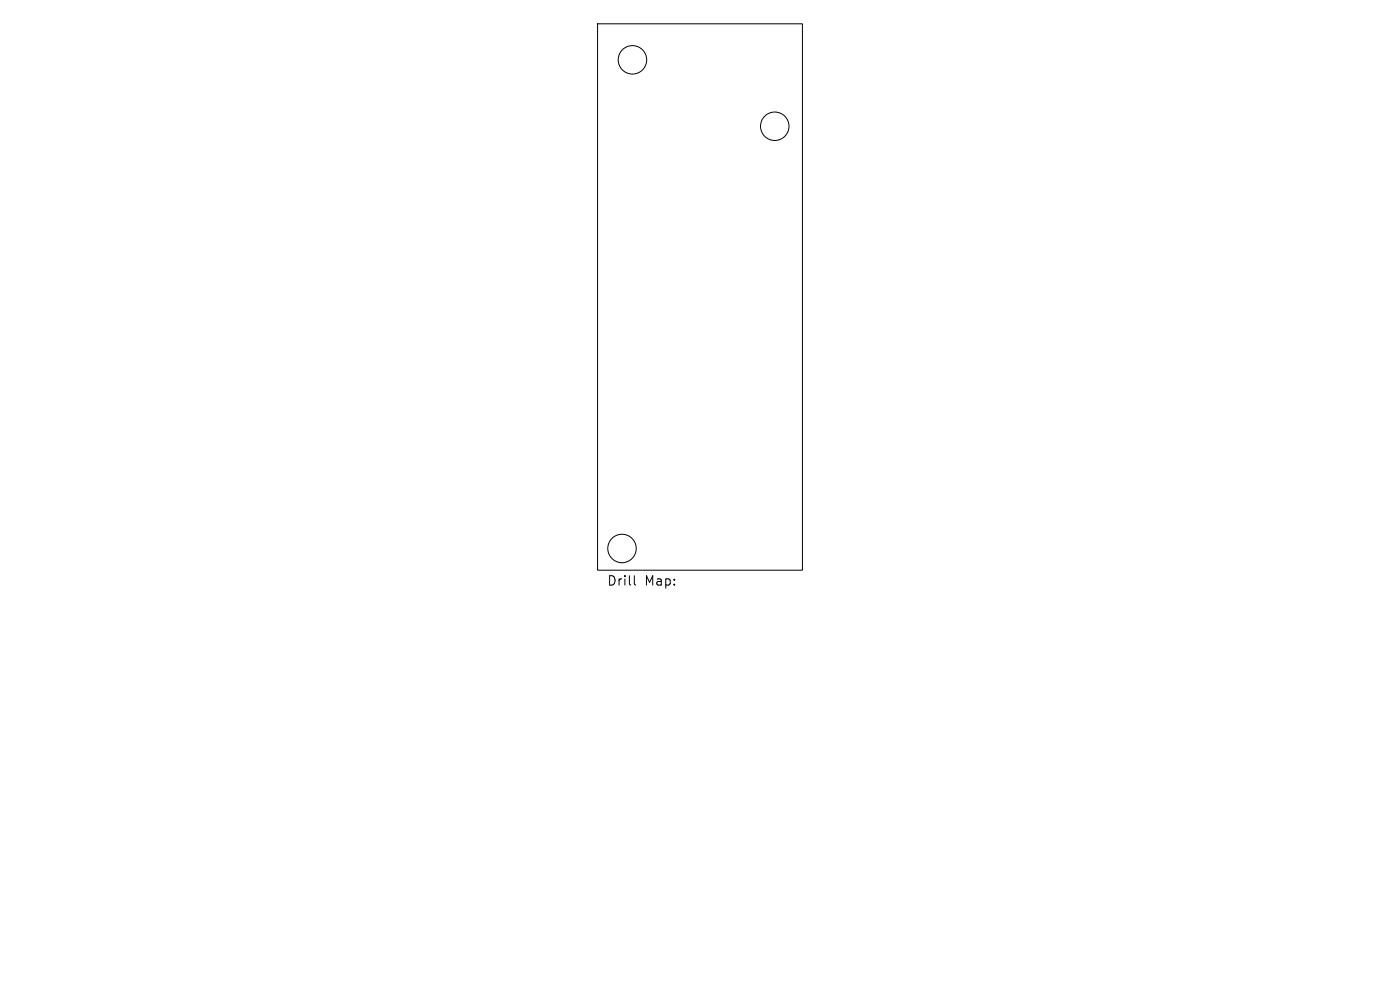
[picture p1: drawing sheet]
<svg xmlns="http://www.w3.org/2000/svg" width="297mm" height="210mm" viewBox="0 0 297 210" stroke-linecap="round" stroke-linejoin="round" font-family="sans-serif">
<defs><g id="words">
<g font-size="2.8">
<text x="128.7" y="124.5">Drill</text>
<text x="136.7" y="124.5">Map:</text>
</g>
</g></defs>
<g fill="none" stroke="#000" stroke-width=".21">
<path d="M126.8 5.1h43.4v115.9h-43.4zM134.6 122.1v1.7l.3 .3"/>
<circle cx="134.2" cy="12.7" r="3"/>
<circle cx="164.4" cy="26.8" r="3"/>
<circle cx="132" cy="116.3" r="3"/>
</g>
<use href="#words"/>
</svg>
